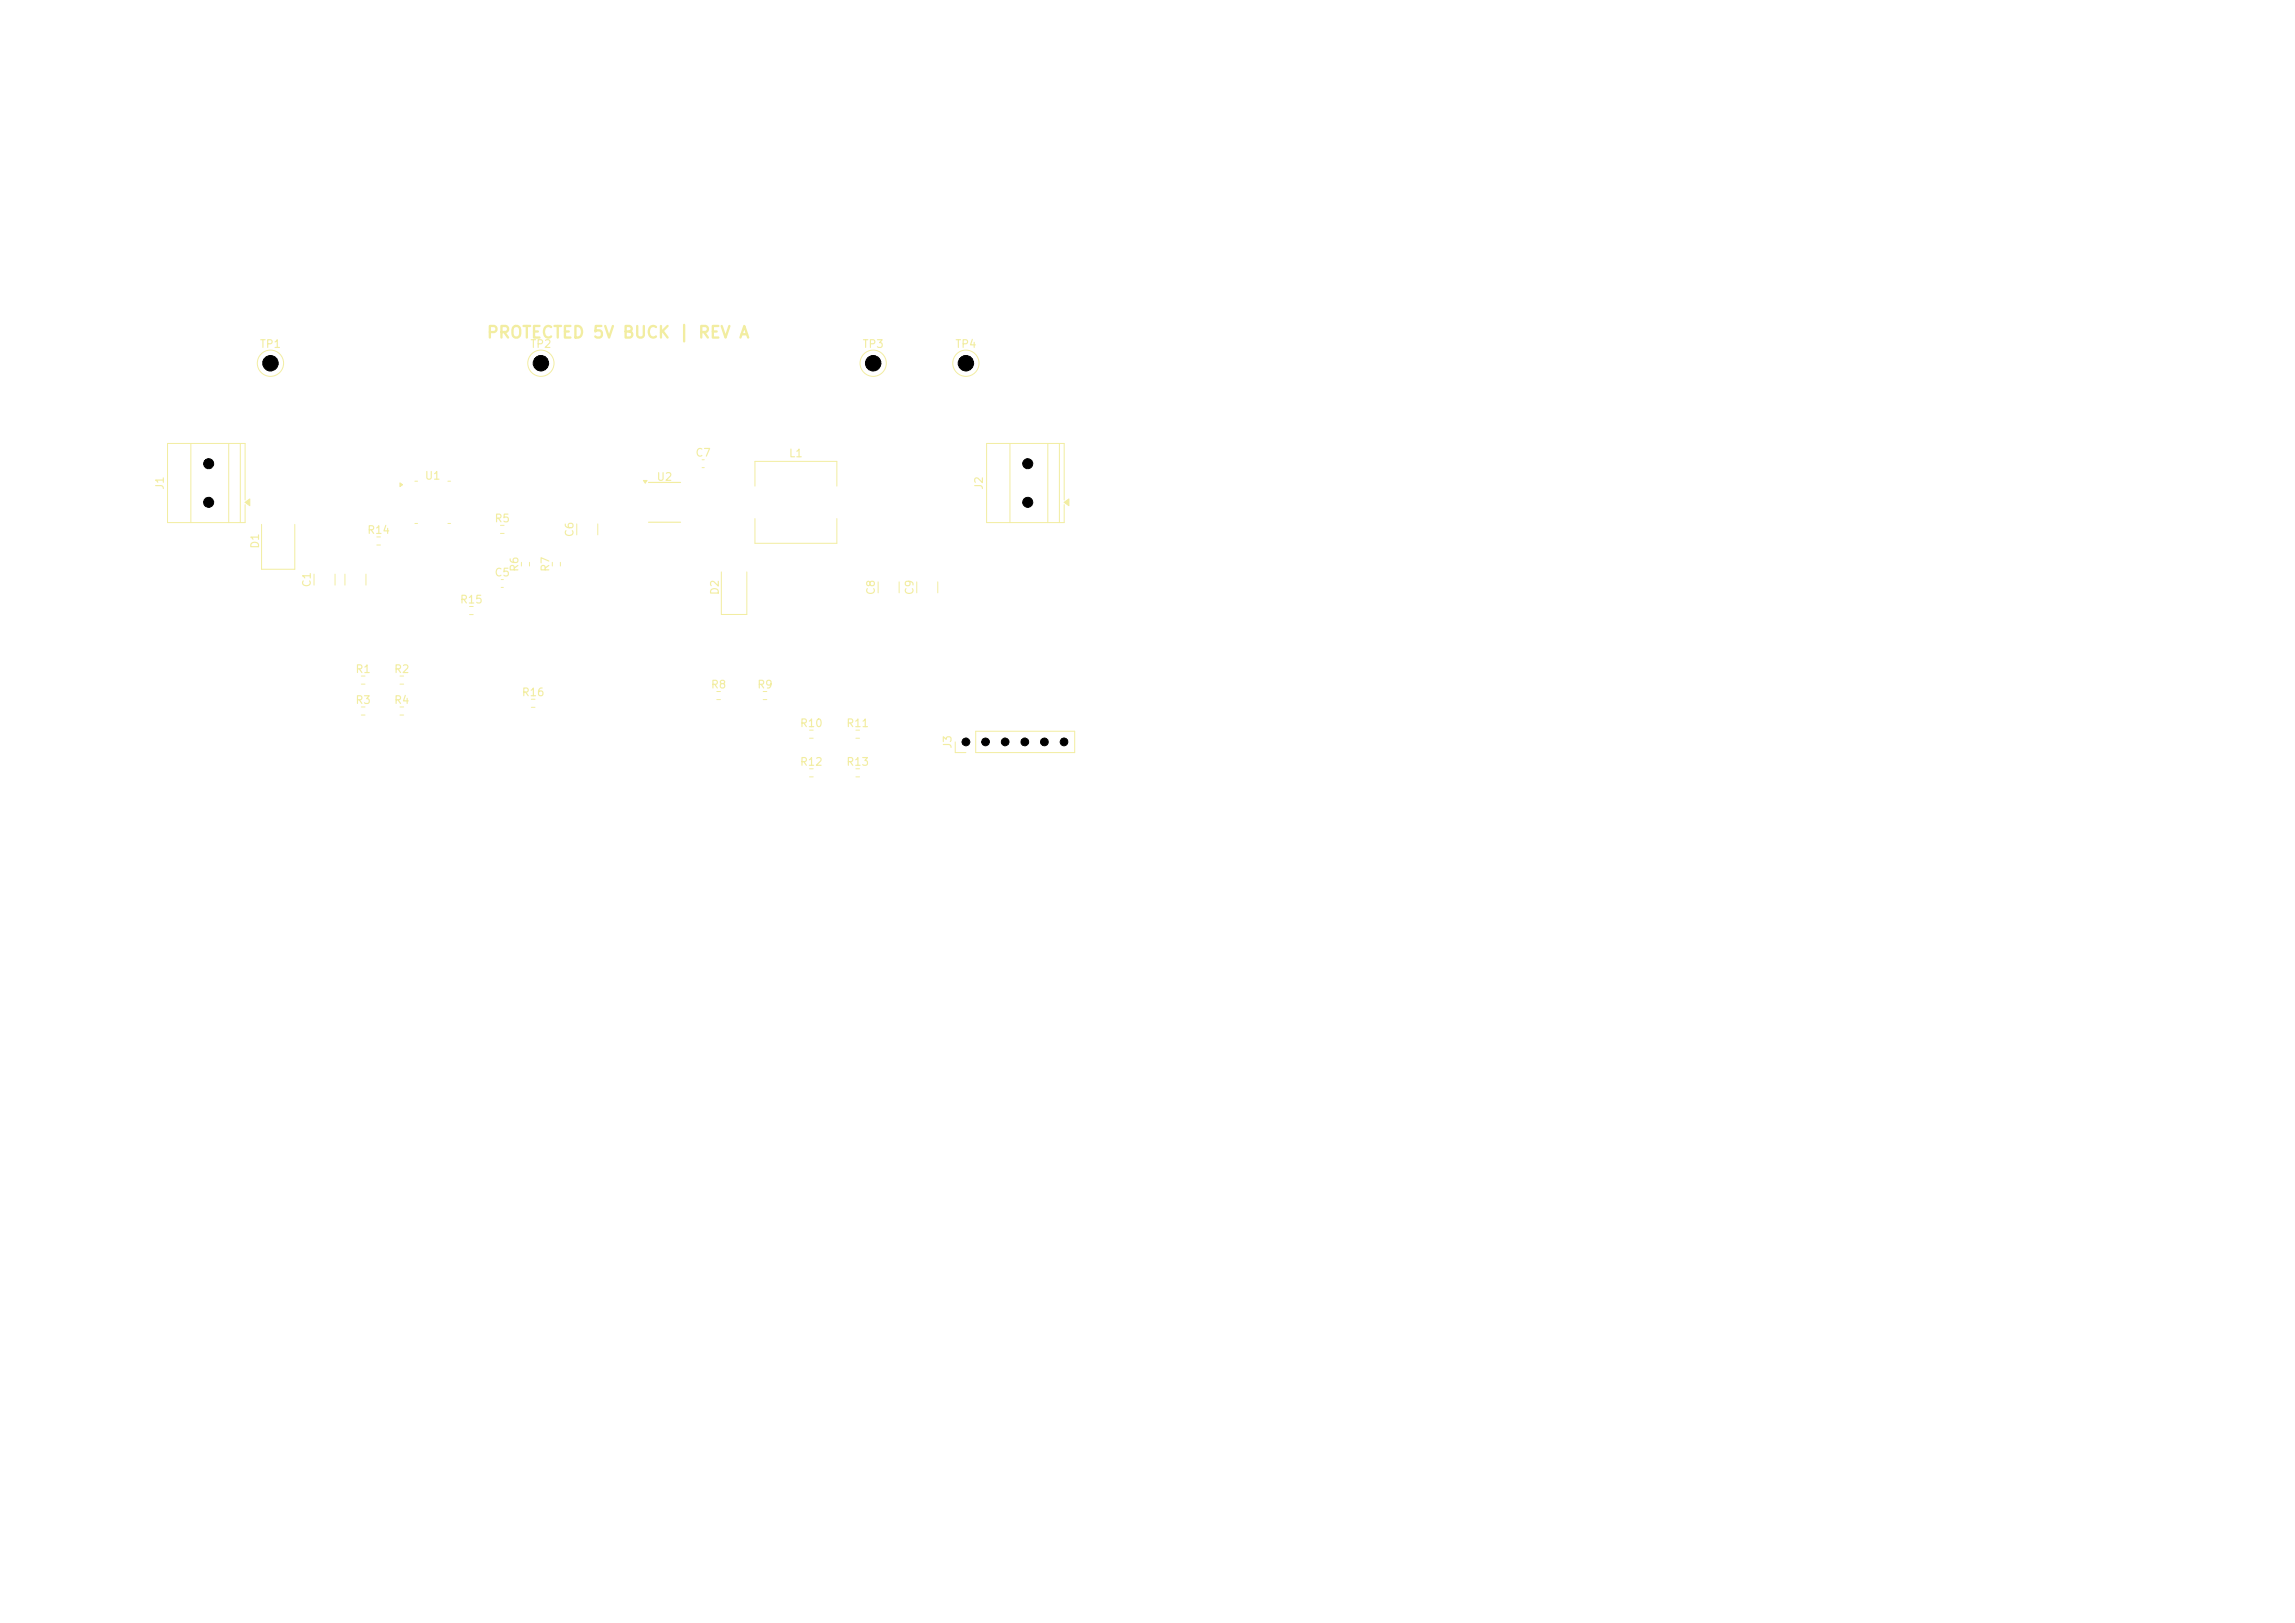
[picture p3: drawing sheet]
<svg xmlns="http://www.w3.org/2000/svg" width="297mm" height="210mm" viewBox="0 0 297 210" stroke-linecap="round" stroke-linejoin="round" font-family="sans-serif">
<defs><g id="words">
<text font-size="1.5" fill="#f2eda1" x="62.9" y="44.1">PROTECTED 5V BUCK | REV A</text>
<g font-size="1" fill="#f2eda1">
<text x="33.5" y="45.3">TP1</text>
<text x="68.5" y="45.3">TP2</text>
<text x="111.5" y="45.3">TP3</text>
<text x="123.5" y="45.3">TP4</text>
<text x="89.9" y="59.3">C7</text>
<text x="102" y="59.4">L1</text>
<text x="21.4" y="63.5" transform="rotate(-90 21.4 63.5)">J1</text>
<text x="54.9" y="62.3">U1</text>
<text x="84.9" y="62.5">U2</text>
<text x="127.4" y="63.5" transform="rotate(-90 127.4 63.5)">J2</text>
<text x="33.8" y="71.1" transform="rotate(-90 33.8 71.1)">D1</text>
<text x="47.4" y="69.3">R14</text>
<text x="63.9" y="67.8">R5</text>
<text x="74.5" y="69.6" transform="rotate(-90 74.5 69.6)">C6</text>
<text x="40.5" y="76.1" transform="rotate(-90 40.5 76.1)">C1</text>
<text x="63.9" y="74.8">C5</text>
<text x="67.3" y="74.1" transform="rotate(-90 67.3 74.1)">R6</text>
<text x="71.3" y="74.1" transform="rotate(-90 71.3 74.1)">R7</text>
<text x="93.3" y="77.1" transform="rotate(-90 93.3 77.1)">D2</text>
<text x="113.5" y="77.1" transform="rotate(-90 113.5 77.1)">C8</text>
<text x="118.5" y="77.1" transform="rotate(-90 118.5 77.1)">C9</text>
<text x="59.4" y="78.3">R15</text>
<text x="45.9" y="87.3">R1</text>
<text x="50.9" y="87.3">R2</text>
<text x="91.9" y="89.3">R8</text>
<text x="97.9" y="89.3">R9</text>
<text x="45.9" y="91.3">R3</text>
<text x="50.9" y="91.3">R4</text>
<text x="67.4" y="90.3">R16</text>
<text x="103.4" y="94.3">R10</text>
<text x="109.4" y="94.3">R11</text>
<text x="103.4" y="99.3">R12</text>
<text x="109.4" y="99.3">R13</text>
<text x="123.4" y="97" transform="rotate(-90 123.4 97)">J3</text>
</g>
</g></defs>
<path d="M51.8 62.5l.3 .2-.3 .3zM53.7 62.3h.3M53.7 67.7h.3M58 62.3h.3M58 67.7h.3" fill="none" stroke="#f2eda1" stroke-width=".13"/>
<path d="M51.8 62.5l.3 .2-.3 .3z" fill="#f2eda1"/>
<g fill="none" stroke="#f2eda1" stroke-width=".13">
<path d="M24.7 57.4v10.2M29.6 57.4v10.2M31.1 57.4v10.2M90.9 59.5h.2M31.7 64.7v-7.3h-10v10.2h10v-2.3M31.7 65l.6-.4v.8zM40.6 74.3v1.4M43.4 74.3v1.4M60.8 78.5h.4M60.8 79.5h.4M67.5 72.8v.4M68.5 72.8v.4"/>
<path d="M90.9 60.5h.2M51.8 91.5h.4M51.8 92.5h.4M104.8 94.5h.4M104.8 95.5h.4"/>
<circle cx="35" cy="47" r="1.7"/>
<circle cx="125" cy="47" r="1.7"/>
</g>
<path d="M31.7 65l.6-.4v.8z" fill="#f2eda1"/>
<g fill="none" stroke="#f2eda1" stroke-width=".13">
<path d="M130.7 57.4v10.2M135.6 57.4v10.2M137.1 57.4v10.2M33.8 67.9v5.8h4.3v-5.8M64.8 68h.4M64.8 69h.4M137.7 64.7v-7.3h-10v10.2h10v-2.3M137.7 65l.6-.4v.8zM46.8 87.5h.4M46.8 88.5h.4M68.8 90.5h.4M68.8 91.5h.4"/>
<path d="M110.8 94.5h.4M110.8 95.5h.4"/>
</g>
<path d="M137.7 65l.6-.4v.8z" fill="#f2eda1"/>
<path d="M71.5 72.8v.4M72.5 72.8v.4M83.3 62.2h.4l-.2 .3zM93.3 74v5.5h3.3v-5.5" fill="none" stroke="#f2eda1" stroke-width=".13"/>
<path d="M83.9 62.4h4.2M83.9 67.6h4.2" fill="none" stroke="#f2eda1" stroke-width=".15"/>
<path d="M83.3 62.2h.4l-.2 .3z" fill="#f2eda1"/>
<g fill="none" stroke="#f2eda1" stroke-width=".13">
<path d="M44.6 74.3v1.4M47.4 74.3v1.4M48.8 69.5h.4M48.8 70.5h.4M64.9 75h.2M64.9 76h.2M74.6 67.8v1.4M77.4 67.8v1.4M97.7 62.9v-3.2h10.6v3.2M97.7 67.1v3.2h10.6v-3.2M113.6 75.3v1.4M116.4 75.3v1.4"/>
<path d="M118.6 75.3v1.4M121.4 75.3v1.4M46.8 91.5h.4M46.8 92.5h.4M51.8 87.5h.4M51.8 88.5h.4M92.8 89.5h.4M92.8 90.5h.4M98.8 89.5h.4M98.8 90.5h.4M104.8 99.5h.4M110.8 99.5h.4"/>
<path d="M123.6 96v1.4h1.4M126.3 94.6h12.8v2.8h-12.8zM104.8 100.5h.4M110.8 100.5h.4"/>
<circle cx="70" cy="47" r="1.7"/>
<circle cx="113" cy="47" r="1.7"/>
</g>
<g fill="#000" stroke="#000" stroke-width=".13">
<circle cx="27" cy="60" r=".65"/>
<circle cx="35" cy="47" r="1"/>
<circle cx="70" cy="47" r="1"/>
<circle cx="113" cy="47" r="1"/>
<circle cx="125" cy="47" r="1"/>
<circle cx="133" cy="60" r=".65"/>
<circle cx="27" cy="65" r=".65"/>
<circle cx="133" cy="65" r=".65"/>
<circle cx="125" cy="96" r=".5"/>
<circle cx="127.5" cy="96" r=".5"/>
<circle cx="130.1" cy="96" r=".5"/>
<circle cx="132.6" cy="96" r=".5"/>
<circle cx="135.2" cy="96" r=".5"/>
<circle cx="137.7" cy="96" r=".5"/>
</g>
<use href="#words"/>
</svg>
